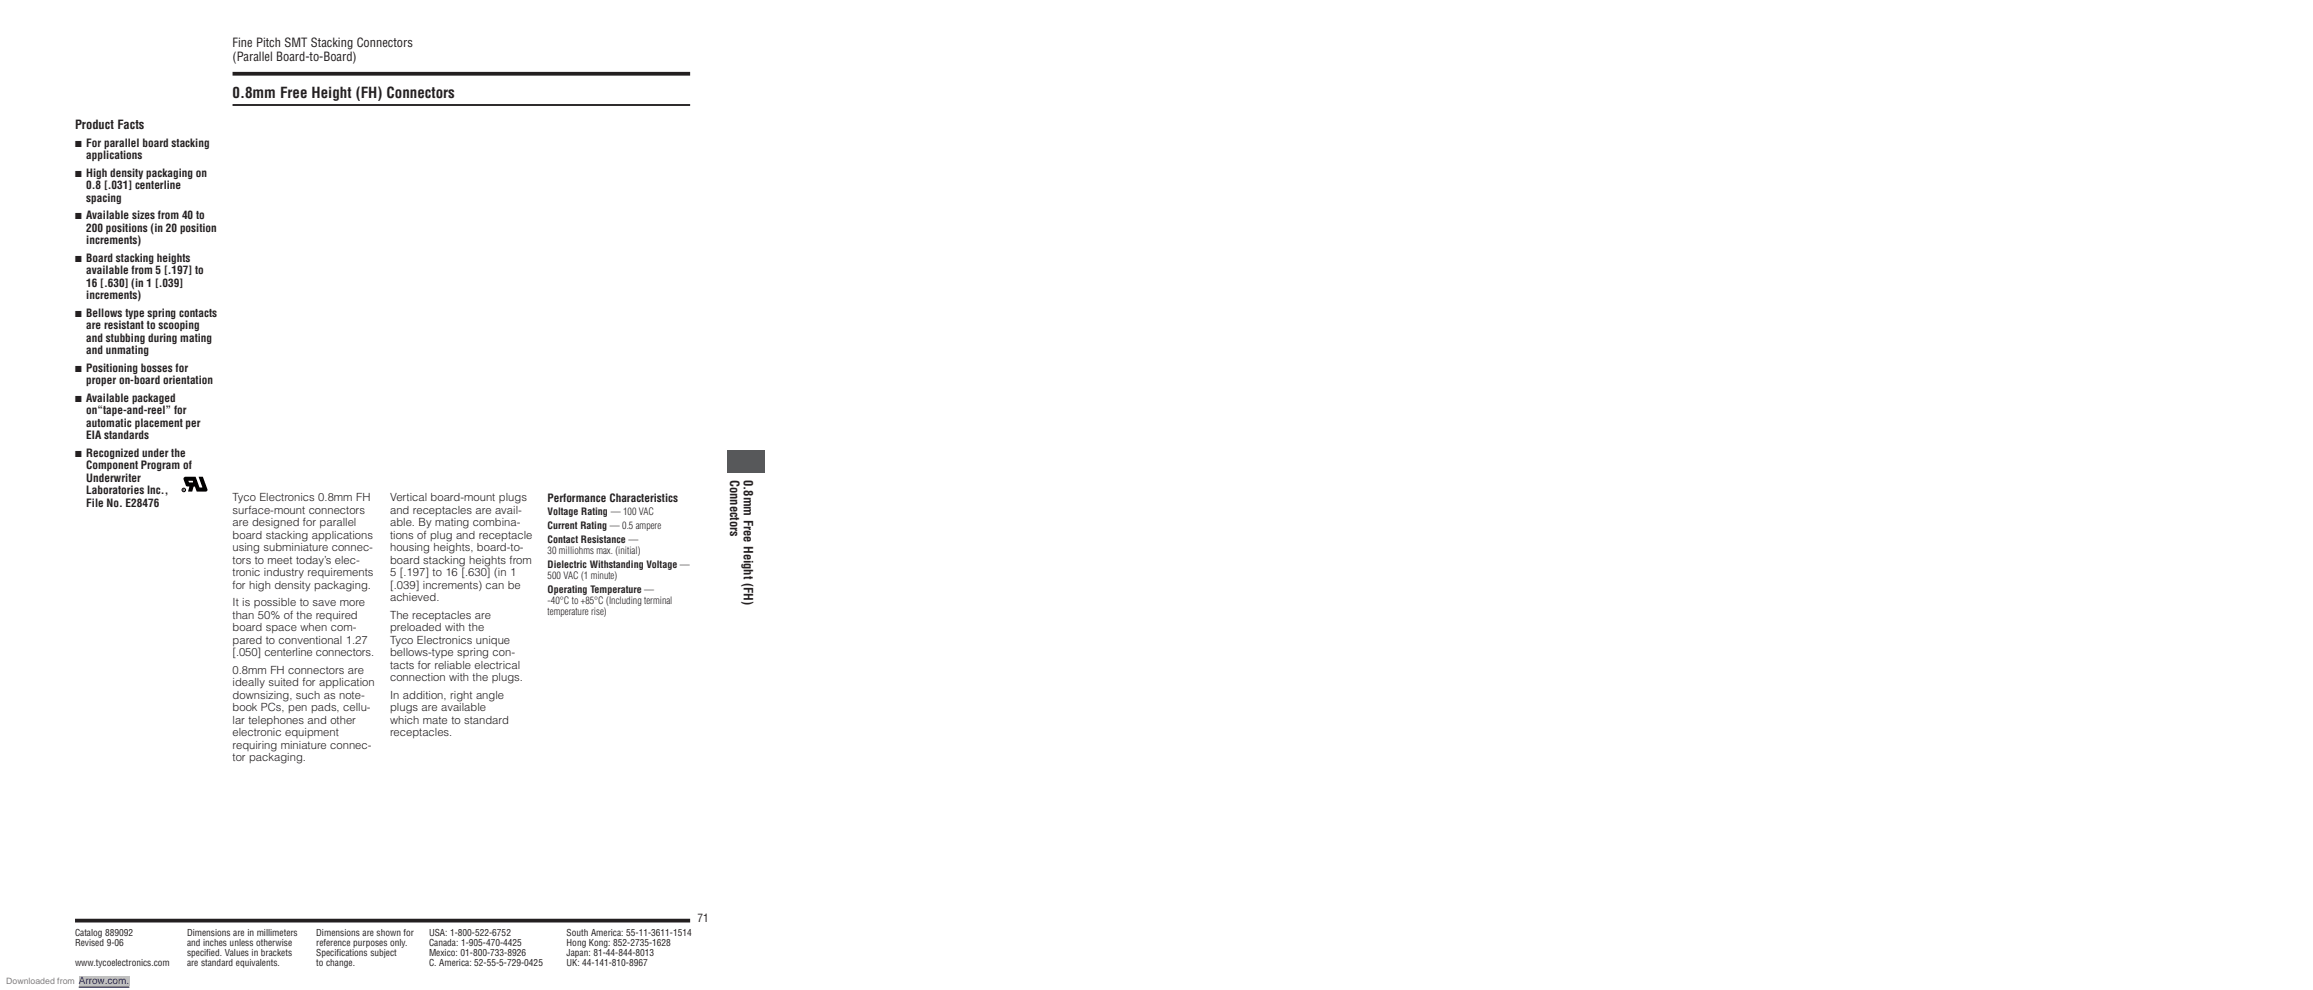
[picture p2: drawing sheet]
<svg xmlns="http://www.w3.org/2000/svg" width="653mm" height="279mm" viewBox="0 0 653 279" stroke-linecap="round" stroke-linejoin="round" font-family="sans-serif">
<defs><g id="words">
<text font-size="4.2" fill="#231f20" x="65.6" y="27.5">0.8mm Free Height (FH) Connectors</text>
<g font-size="3.5" fill="#231f20">
<text x="65.6" y="13.3">Fine Pitch SMT Stacking Connectors</text>
<text x="65.6" y="17.1">(Parallel Board-to-Board)</text>
<text x="21.2" y="36.5">Product Facts</text>
<text x="206" y="135.5" transform="rotate(90 206 135.5)">Connectors</text>
<text x="209.9" y="135.5" transform="rotate(90 209.9 135.5)">0.8mm Free Height (FH)</text>
</g>
<g font-size="3.2" fill="#231f20">
<text x="24.3" y="41.5">For parallel board stacking</text>
<text x="24.3" y="45">applications</text>
<text x="24.3" y="49.9">High density packaging on</text>
<text x="24.3" y="53.4">0.8 [.031] centerline</text>
<text x="24.3" y="57">spacing</text>
<text x="24.3" y="61.9">Available sizes from 40 to</text>
<text x="24.3" y="65.4">200 positions (in 20 position</text>
<text x="24.3" y="69">increments)</text>
<text x="24.3" y="73.9">Board stacking heights</text>
<text x="24.3" y="77.4">available from 5 [.197] to</text>
<text x="24.3" y="81">16 [.630] (in 1 [.039]</text>
<text x="24.3" y="84.5">increments)</text>
<text x="24.3" y="89.4">Bellows type spring contacts</text>
<text x="24.3" y="93">are resistant to scooping</text>
<text x="24.3" y="96.5">and stubbing during mating</text>
<text x="24.3" y="100">and unmating</text>
<text x="24.3" y="105">Positioning bosses for</text>
<text x="24.3" y="108.5">proper on-board orientation</text>
<text x="24.3" y="113.4">Available packaged</text>
<text x="24.3" y="116.9">on“tape-and-reel” for</text>
<text x="24.3" y="120.5">automatic placement per</text>
<text x="24.3" y="124">EIA standards</text>
<text x="24.3" y="128.9">Recognized under the</text>
<text x="24.3" y="132.5">Component Program of</text>
<text x="24.3" y="136">Underwriter</text>
<text x="24.3" y="139.5">Laboratories Inc.,</text>
<text x="24.3" y="143.1">File No. E28476</text>
<text x="65.6" y="141.5">Tyco Electronics 0.8mm FH</text>
<text x="110.1" y="141.5">Vertical board-mount plugs</text>
<text x="154.5" y="141.6">Performance Characteristics</text>
<text x="65.6" y="145">surface-mount connectors</text>
<text x="65.6" y="148.5">are designed for parallel</text>
<text x="110.1" y="145">and receptacles are avail-</text>
<text x="110.1" y="148.5">able. By mating combina-</text>
<text x="65.6" y="152">board stacking applications</text>
<text x="65.6" y="155.6">using subminiature connec-</text>
<text x="110.1" y="152">tions of plug and receptacle</text>
<text x="110.1" y="155.6">housing heights, board-to-</text>
<text x="65.6" y="159.1">tors to meet today’s elec-</text>
<text x="110.1" y="159.1">board stacking heights from</text>
<text x="65.6" y="162.6">tronic industry requirements</text>
<text x="65.6" y="166.2">for high density packaging.</text>
<text x="110.1" y="162.6">5 [.197] to 16 [.630] (in 1</text>
<text x="110.1" y="166.2">[.039] increments) can be</text>
<text x="65.6" y="171.1">It is possible to save more</text>
<text x="110.1" y="169.7">achieved.</text>
<text x="65.6" y="174.6">than 50% of the required</text>
<text x="65.6" y="178.1">board space when com-</text>
<text x="110.1" y="174.6">The receptacles are</text>
<text x="110.1" y="178.1">preloaded with the</text>
<text x="65.6" y="181.7">pared to conventional 1.27</text>
<text x="65.6" y="185.2">[.050] centerline connectors.</text>
<text x="110.1" y="181.7">Tyco Electronics unique</text>
<text x="110.1" y="185.2">bellows-type spring con-</text>
<text x="65.6" y="190.1">0.8mm FH connectors are</text>
<text x="110.1" y="188.7">tacts for reliable electrical</text>
<text x="65.6" y="193.7">ideally suited for application</text>
<text x="65.6" y="197.2">downsizing, such as note-</text>
<text x="110.1" y="192.3">connection with the plugs.</text>
<text x="110.1" y="197.2">In addition, right angle</text>
<text x="65.6" y="200.7">book PCs, pen pads, cellu-</text>
<text x="110.1" y="200.7">plugs are available</text>
<text x="65.6" y="204.3">lar telephones and other</text>
<text x="65.6" y="207.8">electronic equipment</text>
<text x="110.1" y="204.3">which mate to standard</text>
<text x="110.1" y="207.8">receptacles.</text>
<text x="65.6" y="211.3">requiring miniature connec-</text>
<text x="65.6" y="214.8">tor packaging.</text>
<text x="196.8" y="260.3">71</text>
</g>
<g font-size="2.8" fill="#231f20">
<text x="154.5" y="145.4">Voltage Rating — 100 VAC</text>
<text x="154.5" y="149.3">Current Rating — 0.5 ampere</text>
<text x="154.5" y="153.2">Contact Resistance —</text>
<text x="154.5" y="156.4">30 milliohms max. (initial)</text>
<text x="154.5" y="160.2">Dielectric Withstanding Voltage —</text>
<text x="154.5" y="163.4">500 VAC (1 minute)</text>
<text x="154.5" y="167.3">Operating Temperature —</text>
<text x="154.5" y="170.5">-40°C to +85°C (Including terminal</text>
<text x="154.5" y="173.7">temperature rise)</text>
</g>
<text font-size="2.8" fill="#00f" x="22.2" y="277.6">Arrow.com.</text>
<g font-size="2.6" fill="#231f20">
<text x="21.2" y="264">Catalog 889092</text>
<text x="21.2" y="266.9">Revised 9-06</text>
<text x="52.8" y="264">Dimensions are in millimeters</text>
<text x="52.8" y="266.9">and inches unless otherwise</text>
<text x="52.8" y="269.7">specified. Values in brackets</text>
<text x="89.2" y="266.9">reference purposes only.</text>
<text x="89.2" y="264">Dimensions are shown for</text>
<text x="89.2" y="269.7">Specifications subject</text>
<text x="121.1" y="264">USA: 1-800-522-6752</text>
<text x="121.1" y="266.9">Canada: 1-905-470-4425</text>
<text x="121.1" y="269.7">Mexico: 01-800-733-8926</text>
<text x="159.9" y="264">South America: 55-11-3611-1514</text>
<text x="159.9" y="266.9">Hong Kong: 852-2735-1628</text>
<text x="159.9" y="269.7">Japan: 81-44-844-8013</text>
<text x="21.2" y="272.5">www.tycoelectronics.com</text>
<text x="52.8" y="272.5">are standard equivalents.</text>
<text x="89.2" y="272.5">to change.</text>
<text x="121.1" y="272.5">C. America: 52-55-5-729-0425</text>
<text x="159.9" y="272.5">UK: 44-141-810-8967</text>
</g>
<g font-size="2.5" fill="#231f20">
<text x="21.2" y="41.5">■</text>
<text x="21.2" y="49.9">■</text>
<text x="21.2" y="61.9">■</text>
<text x="21.2" y="73.9">■</text>
<text x="21.2" y="89.4">■</text>
<text x="21.2" y="105">■</text>
<text x="21.2" y="113.4">■</text>
<text x="21.2" y="128.9">■</text>
</g>
<text font-size="2.5" fill="#808080" x="1.8" y="277.6">Downloaded from</text>
<text font-size=".8" x="51.6" y="138.6">R</text>
</g></defs>
<path d="M21.2 259.8h173.5" fill="none" stroke="#231f20" stroke-width="1.1" stroke-linecap="butt"/>
<path d="M65.6 24.3h129.1v4.3h-129.1z" fill="#fff"/>
<path d="M65.6 29.6h129.1" fill="none" stroke="#231f20" stroke-width=".53"/>
<path d="M65.6 20.8h129.1" fill="none" stroke="#231f20" stroke-width="1.1" stroke-linecap="butt"/>
<g fill="#fff">
<path d="M21.2 9.5h40.2v18.6h-40.2z"/>
<path d="M165.9 12.2h28.8v5.8h-28.8z"/>
</g>
<path d="M205.3 127h10.6v6.3h-10.6z" fill="#57585a"/>
<g fill="#fff">
<path d="M21.2 33.9h40.2v131.7h-40.2z"/>
<path d="M50.9 134.1h8.2v5.4h-8.2z"/>
</g>
<path d="M51.9 134.7l.4-.2 2.9 .1 1.1 2.9 .6 .1 .2-.2-1.1-2.8h1.2l1.3 3.5v.4l-.4 .2h-2.6l-.7-1.4-.2 .2-.4 1.2h-1.1l.3-1.3-.7-.1-.3-.3-.6-1.8z" fill="#000"/>
<path d="M53.2 135.7h1.1l.2 .3-1.1 .2z" fill="#fff"/>
<circle cx="51.9" cy="138.3" r=".5" fill="none" stroke="#000" stroke-width=".28"/>
<g fill="#fff">
<path d="M65.6 139.2h129.1v79.4h-129.1z"/>
<path d="M65.6 33.9h129.1v101.6h-129.1z"/>
</g>
<path d="M0 276.9h70.6" fill="none" stroke="#fff" stroke-width="2.5" stroke-linecap="butt"/>
<path d="M22.2 275.6h14.3v2.6h-14.3z" fill="#c0c0c0"/>
<path d="M22.2 278.6h14.3" fill="none" stroke="#00f" stroke-width=".28"/>
<path d="M0 276.9h70.6" fill="none" stroke="#fff" stroke-width="2.5" stroke-linecap="butt"/>
<path d="M22.2 275.6h14.3v2.6h-14.3z" fill="#c0c0c0"/>
<path d="M22.2 278.6h14.3" fill="none" stroke="#00f" stroke-width=".28"/>
<use href="#words"/>
</svg>
